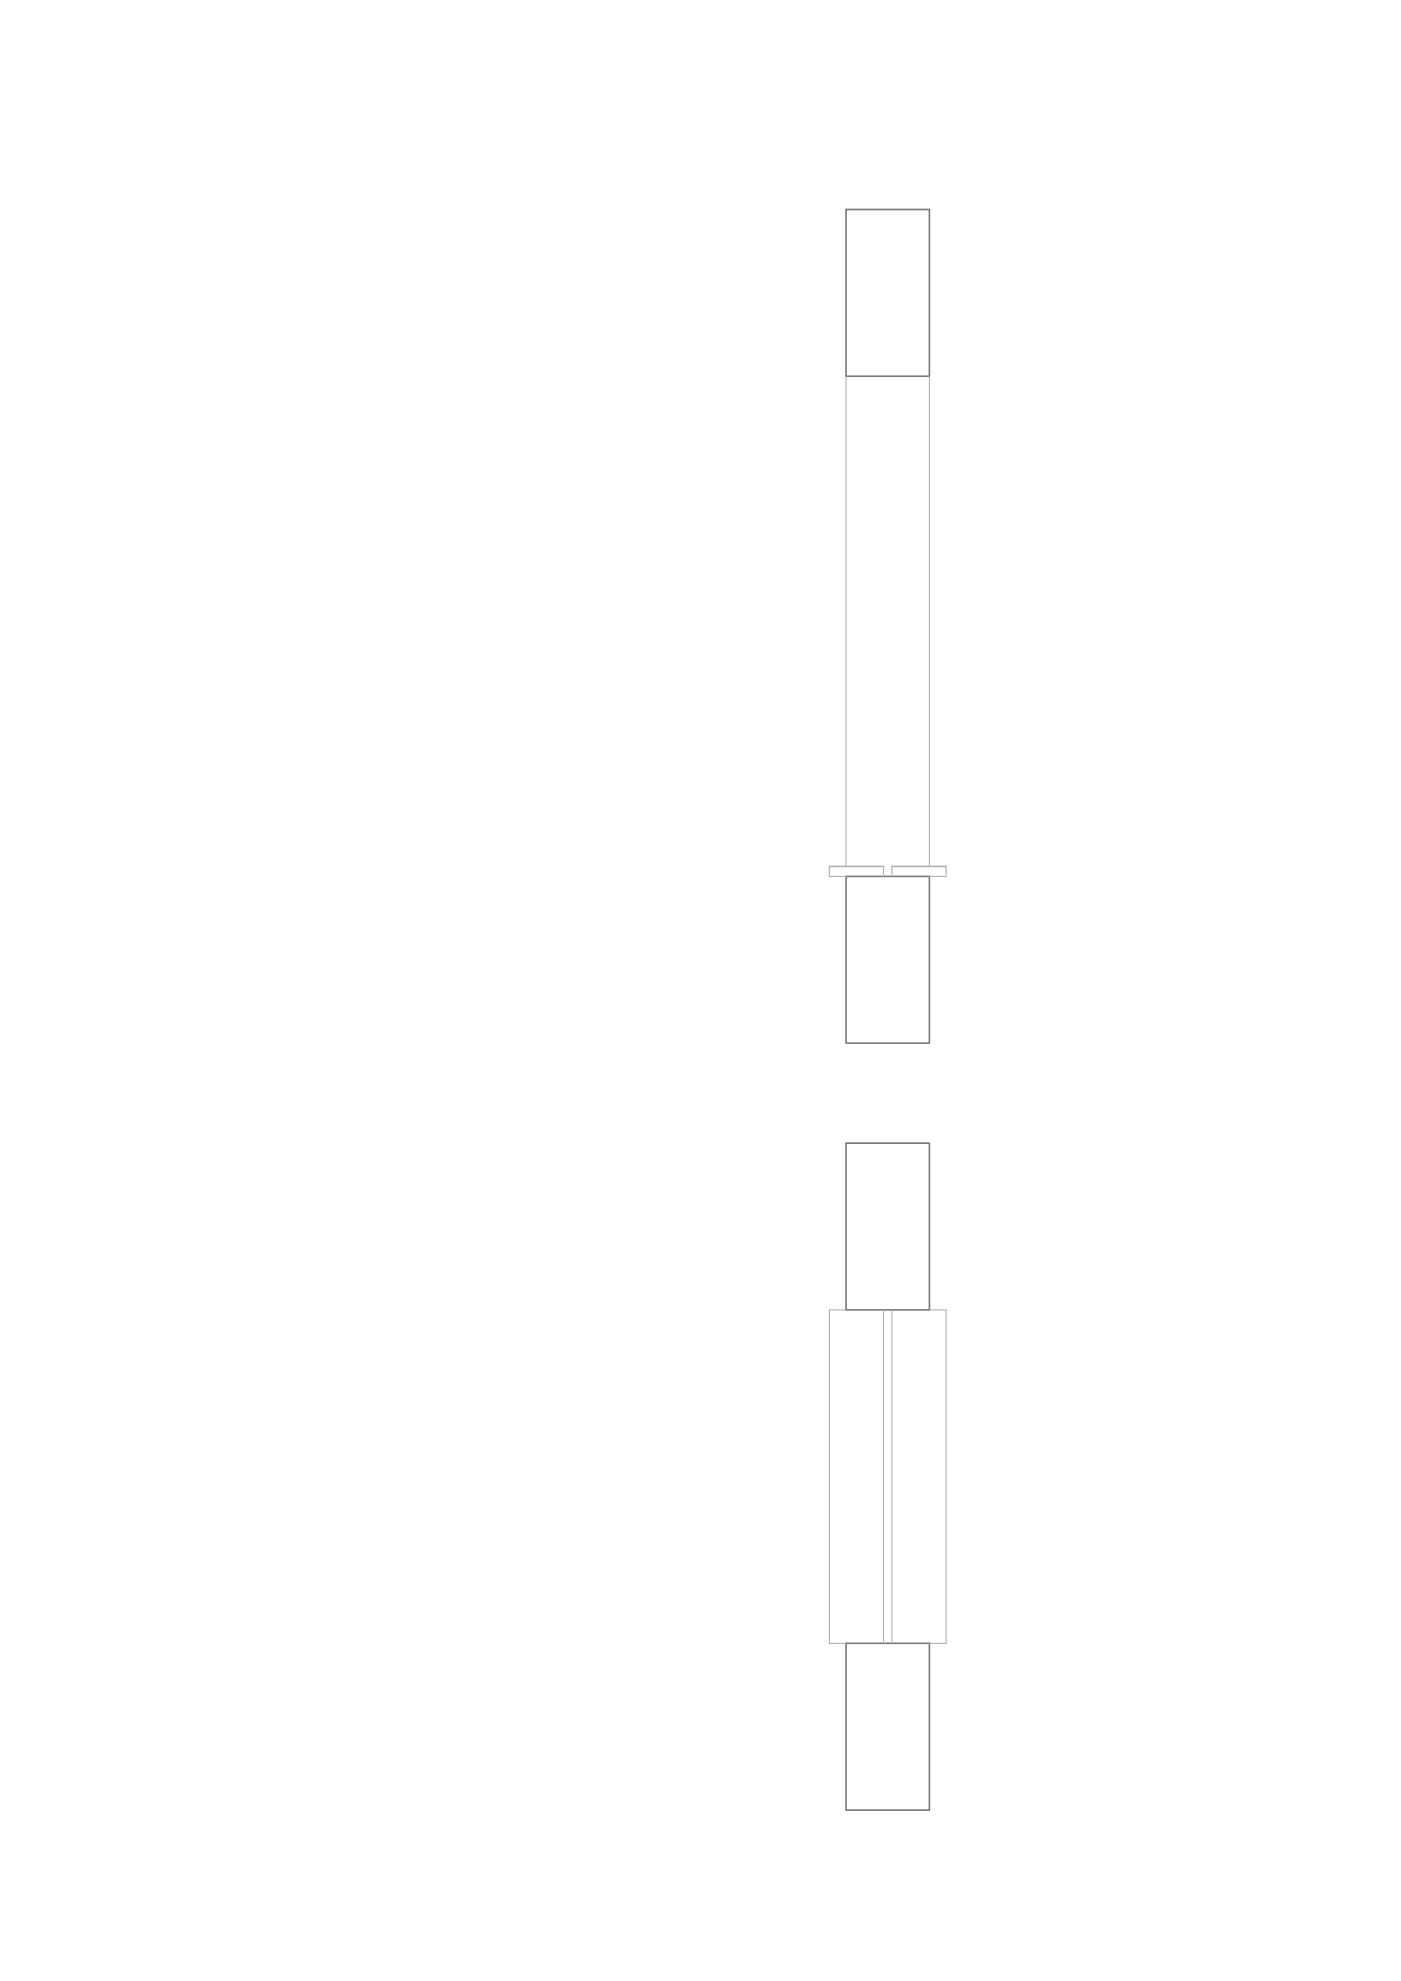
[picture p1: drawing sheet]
<svg xmlns="http://www.w3.org/2000/svg" width="420mm" height="594mm" viewBox="0 0 420 594" stroke-linecap="round" stroke-linejoin="round" font-family="sans-serif">
<!-- layer: muro -->
<path d="M253.7 62.8h25v50h-25zM253.7 262.8h25v50h-25zM253.7 342.8h25v50h-25zM253.7 492.8h25v50h-25z" fill="none" stroke="#7b7b7b" stroke-width=".5"/>
<!-- layer: lastre -->
<path d="M248.7 259.8h16.3M267.5 259.8h16.2" fill="none" stroke="#b2b2b2" stroke-width=".5"/>
<!-- layer: proiezione finestra -->
<path d="M253.7 112.8v147M278.7 112.8v147M253.7 392.8h-5v100h5M265 392.8v100M267.5 392.8v100M278.7 392.8h5v100h-5" fill="none" stroke="#aaa" stroke-width=".3"/>
<!-- layer: lastre -->
<path d="M248.7 259.8v3h5M265 259.8v3M267.5 259.8v3M283.7 259.8v3h-5" fill="none" stroke="#b2b2b2" stroke-width=".35"/>
</svg>
